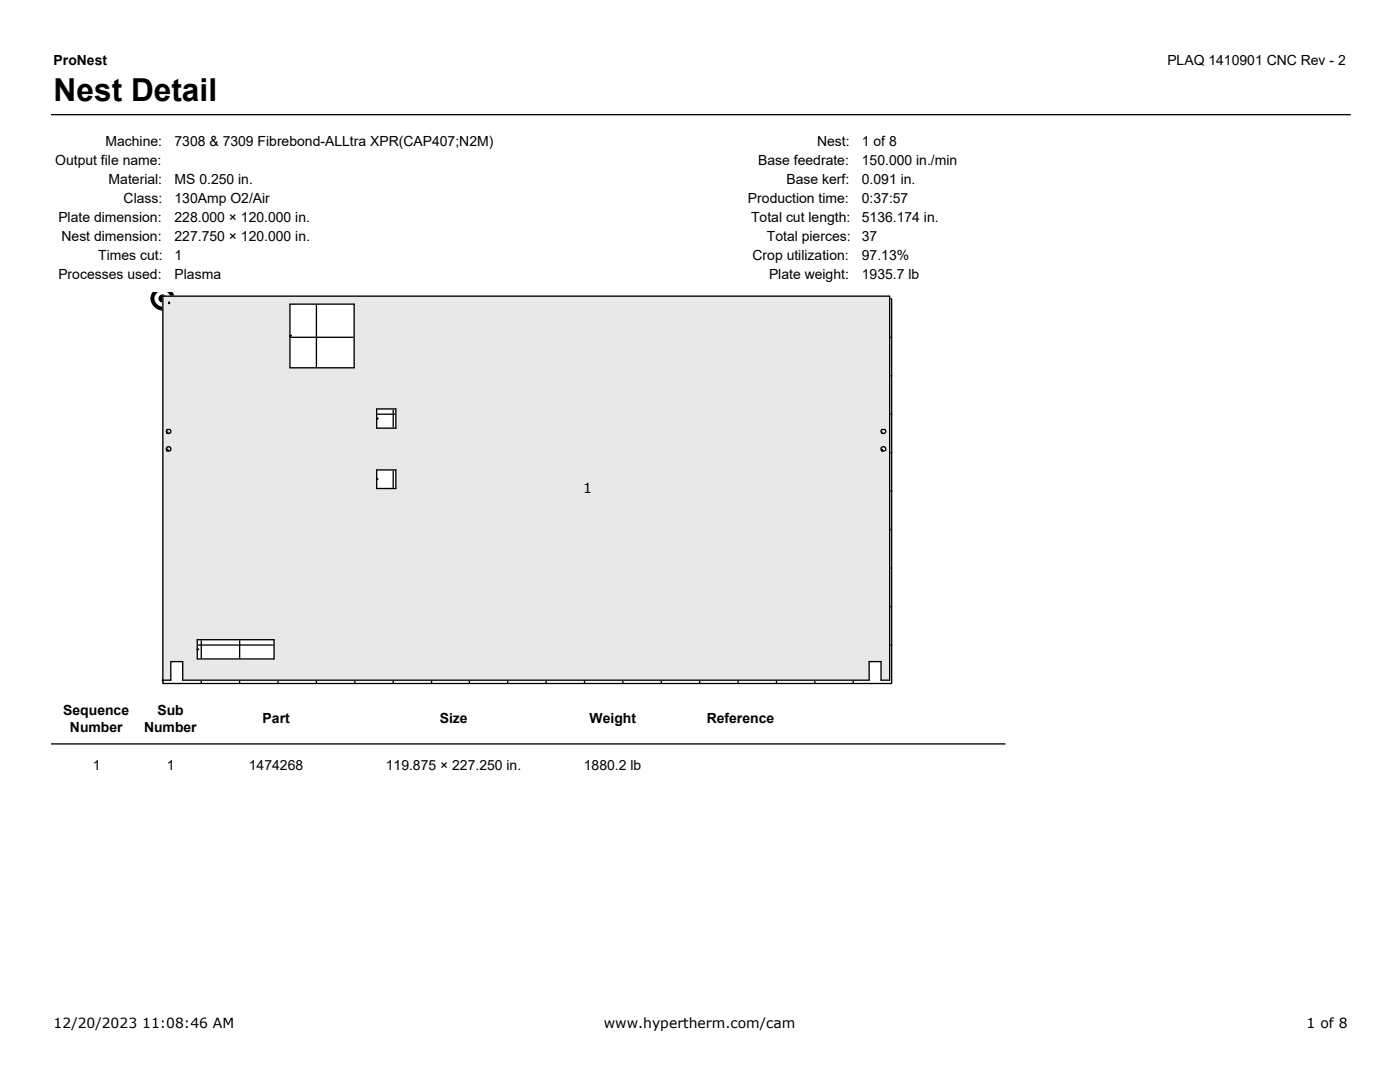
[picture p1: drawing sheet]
<svg xmlns="http://www.w3.org/2000/svg" width="279mm" height="216mm" viewBox="0 0 279 216" stroke-linecap="round" stroke-linejoin="round" font-family="sans-serif">
<defs><g id="words">
<text font-size="6.3" x="10.7" y="20.1">Nest Detail</text>
<g font-size="2.8">
<text x="10.7" y="13.1">ProNest</text>
<text x="233" y="13.1">PLAQ 1410901 CNC Rev - 2</text>
<text x="21.1" y="29">Machine:</text>
<text x="34.8" y="29">7308 &amp; 7309 Fibrebond-ALLtra XPR(CAP407;N2M)</text>
<text x="163.1" y="29">Nest:</text>
<text x="172" y="29">1 of 8</text>
<text x="11" y="32.8">Output file name:</text>
<text x="151.3" y="32.9">Base feedrate:</text>
<text x="172" y="32.9">150.000 in./min</text>
<text x="21.7" y="36.7">Material:</text>
<text x="24.7" y="40.5">Class:</text>
<text x="34.8" y="36.7">MS 0.250 in.</text>
<text x="34.8" y="40.5">130Amp O2/Air</text>
<text x="149.3" y="40.5">Production time:</text>
<text x="157" y="36.7">Base kerf:</text>
<text x="172" y="36.7">0.091 in.</text>
<text x="172" y="40.5">0:37:57</text>
<text x="11.6" y="44.3">Plate dimension:</text>
<text x="34.8" y="44.3">228.000 × 120.000 in.</text>
<text x="149.9" y="44.3">Total cut length:</text>
<text x="172" y="44.3">5136.174 in.</text>
<text x="12.3" y="48.1">Nest dimension:</text>
<text x="19.6" y="51.8">Times cut:</text>
<text x="34.8" y="48.1">227.750 × 120.000 in.</text>
<text x="34.8" y="51.9">1</text>
<text x="150.2" y="51.9">Crop utilization:</text>
<text x="153" y="48.1">Total pierces:</text>
<text x="172" y="48.1">37</text>
<text x="172" y="51.9">97.13%</text>
<text x="11.6" y="55.7">Processes used:</text>
<text x="34.8" y="55.7">Plasma</text>
<text x="153.5" y="55.7">Plate weight:</text>
<text x="172" y="55.7">1935.7 lb</text>
<text x="116.4" y="98.4">1</text>
<text x="12.6" y="142.6">Sequence</text>
<text x="31.4" y="142.6">Sub</text>
<text x="14" y="146">Number</text>
<text x="28.7" y="146">Number</text>
<text x="52.4" y="144.3">Part</text>
<text x="87.8" y="144.3">Size</text>
<text x="117.7" y="144.3">Weight</text>
<text x="141" y="144.3">Reference</text>
<text x="18.5" y="153.6">1</text>
<text x="33.3" y="153.6">1</text>
<text x="49.7" y="153.6">1474268</text>
<text x="77" y="153.6">119.875 × 227.250 in.</text>
<text x="116.5" y="153.6">1880.2 lb</text>
<text x="10.7" y="205.2">12/20/2023 11:08:46 AM</text>
<text x="120.5" y="205.2">www.hypertherm.com/cam</text>
<text x="260.8" y="205.2">1 of 8</text>
</g>
</g></defs>
<path d="M10.2 22.9h259.4" fill="none" stroke="#000" stroke-width=".26"/>
<g fill="#000" stroke="#000" stroke-width=".2">
<path d="M30.5 58.4h3.9a2.28 2.28 0 0 1-2 3.5 2.28 2.28 0 0 1-1.9-3.5z" fill-rule="evenodd"/>
<circle cx="32.4" cy="59.6" r=".72"/>
</g>
<path d="M31.2 58.7l.4-.3h.8a1.22 1.22 0 0 1 1.4 .5 1.22 1.22 0 0 1-.2 1.5 1.48 1.48 0 0 1-2 .4 1.48 1.48 0 0 1-.4-2.1z" fill-rule="evenodd" fill="#fff" stroke="#fff" stroke-width=".2"/>
<path d="M32.5 59.6h145.4v76.8h-145.4z" fill-rule="evenodd" fill="#fff" stroke="#000" stroke-width=".26"/>
<g fill="none" stroke="#000" stroke-width=".26">
<path d="M40.2 59.8v76.5M47.8 59.8v76.5M55.5 59.8v76.5M63.1 59.8v76.5M70.8 59.8v76.5M78.5 59.8v76.5M86.1 59.8v76.5M93.7 59.8v76.5M101.3 59.8v76.5M109 59.8v76.5M116.7 59.8v76.5M124.3 59.8v76.5"/>
<path d="M132 59.8v76.5M139.6 59.8v76.5M147.3 59.8v76.5M155 59.8v76.5M162.6 59.8v76.5M170.3 59.8v76.5M32.5 67.3h145.4M32.5 75h145.4M33.7 60.4h.1M33.7 60.3h.1v.3h-.1zM33.7 60.4l.1 .2M57.9 67l.1-.1 .1 .1"/>
<path d="M57.9 60.7h12.8v12.7h-12.8zM32.5 82.7h145.4M32.5 90.3h145.4M32.5 98h145.4M33.3 85.7h.7l.1 .5-.3 .3-.5-.1-.1-.3zM33.3 86.4l.1 .1M33.3 89.3l.3-.2a.47 .47 0 0 1 .5 .4 .47 .47 0 0 1-.4 .6l-.4-.2-.1-.4zM33.3 89.9h.1M33.6 86.2h-.3v.2M33.6 89.7h-.3v.2M75.2 95.6v-.1l.2 .1M75.2 83.6v-.2h.2v.2"/>
<path d="M75.2 83.6h.1M75.2 81.6h3.8v3.8h-3.8zM75.2 93.8h3.8v3.7h-3.8zM176 85.7h.6l.2 .3a.47 .47 0 0 1-.5 .5 .47 .47 0 0 1-.5-.5zM176 86.4l.1 .1M176 89.9h.1M176.1 86.2l-.1 .2M176.1 89.7h-.1v.2M176.1 89.1h.4l.3 .3a.47 .47 0 0 1-.4 .6 .47 .47 0 0 1-.6-.5zM32.5 105.7h145.4M32.5 113.4h145.4M32.4 135.7h1.7v-3.7h2.4v3.7h137v-3.7h2.3v3.7h1.7v-76.6h-145v76.9"/>
<path d="M32.5 121h145.4M32.5 128.7h145.4M39.4 129.6v-.1h.2v.1M39.4 129.6h.1M39.4 127.6h15.3v3.9h-15.3zM10.2 148.4h190.5"/>
</g>
<path d="M176 85.7l-.2 .3a.47 .47 0 0 0 .5 .5 .47 .47 0 0 0 .5-.5l-.2-.3zM176.1 89.1l-.3 .3a.47 .47 0 0 0 .4 .6 .47 .47 0 0 0 .6-.5l-.3-.4zM75.2 93.8v3.7h3.8v-3.7zM75.2 81.6v3.8h3.8v-3.8zM57.9 60.7v12.7h12.8v-12.7zM33.7 60.3v.3h.1v-.3zM33.3 85.7l-.1 .4 .1 .3 .5 .1 .3-.3-.1-.5zM33.3 89.3l-.1 .2 .1 .3a.42 .42 0 0 0 .6 .1 .42 .42 0 0 0 .1-.6l-.2-.2zM39.4 127.6v3.9h15.3v-3.9zM32.5 59.1h145v76.6h-1.7v-3.7h-2.3v3.7h-137v-3.7h-2.4v3.7h-1.6z" fill-rule="evenodd" fill="#e8e8e8" stroke="#e8e8e8" stroke-width=".26"/>
<use href="#words"/>
</svg>
